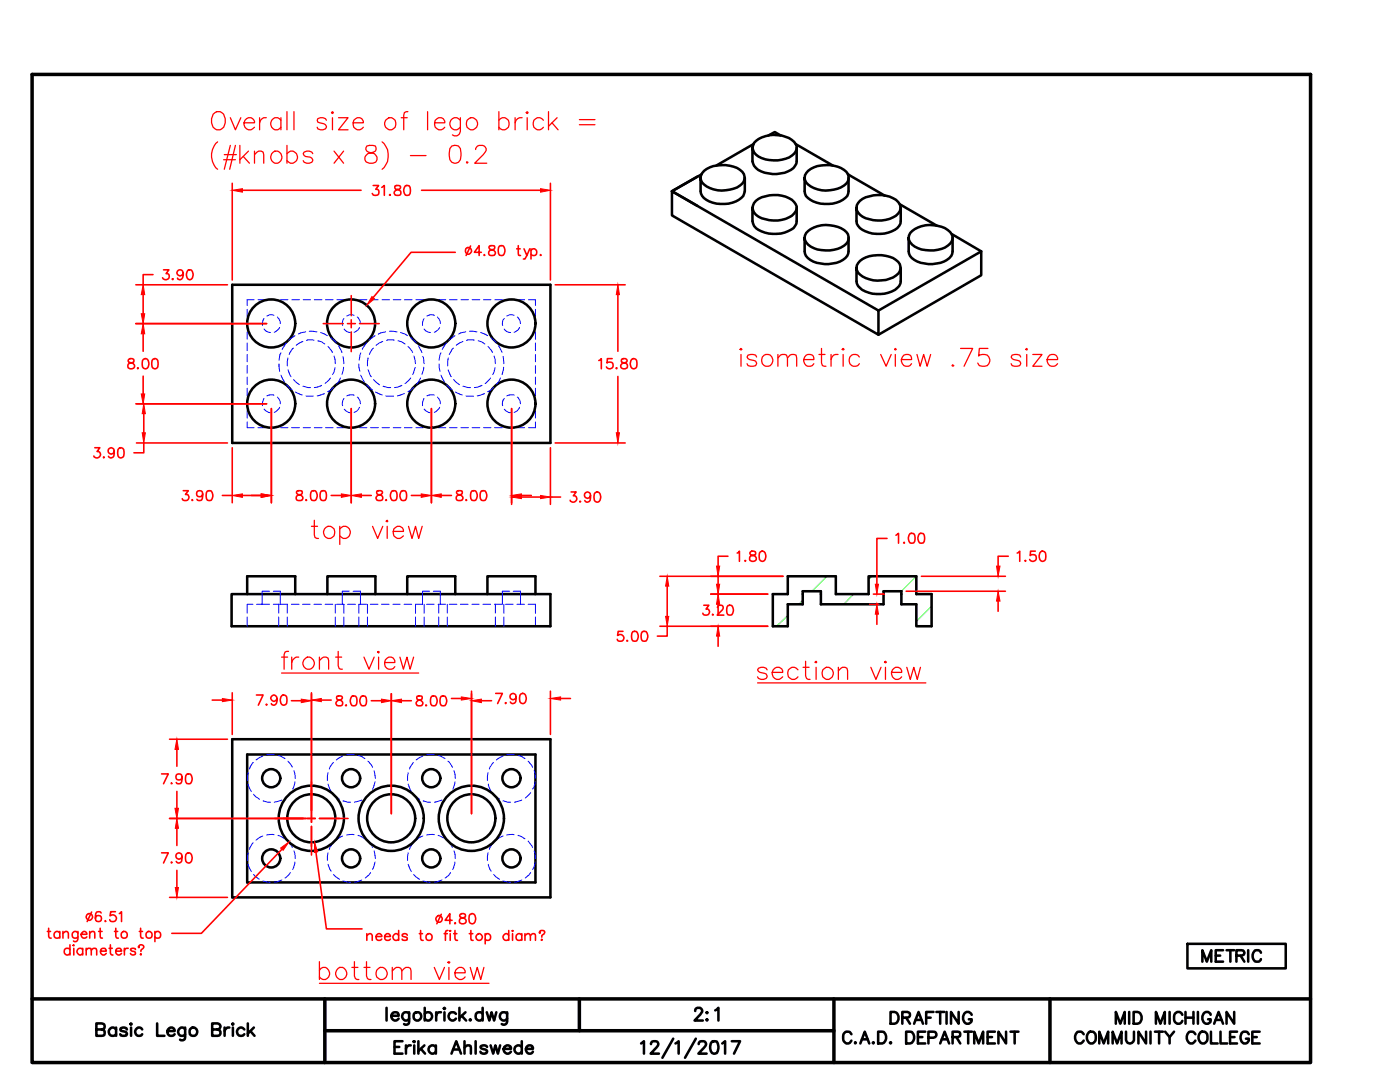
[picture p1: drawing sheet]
<svg xmlns="http://www.w3.org/2000/svg" width="279mm" height="216mm" viewBox="0 0 279 216" stroke-linecap="round" stroke-linejoin="round" font-family="sans-serif">
<defs><g id="words">
<text font-size="8.4" fill="#f00" x="62.8" y="197.6">bottom view</text>
<g font-size="7.9" fill="#f00">
<text x="55.4" y="135.5">front view</text>
<text x="150.3" y="137.6">section view</text>
</g>
<text font-size="7.1" fill="#f00" x="146.8" y="74.4">isometric view .75 size</text>
<g font-size="5.7">
<text x="137.6" y="205">2:1</text>
<text x="167.2" y="209.5">C.A.D. DEPARTMENT</text>
<text x="176.7" y="205.7">DRAFTING</text>
<text x="213.8" y="209.5">COMMUNITY COLLEGE</text>
<text x="221.9" y="205.7">MID MICHIGAN</text>
<text x="78" y="211.3">Erika Ahlswede</text>
</g>
<text font-size="5.3" x="239.2" y="193">METRIC</text>
</g></defs>
<!-- layer: OBJECT LINES -->
<g fill="none" stroke="#000" stroke-width=".51">
<path d="M134.1 38.2l41.2 23.8v4.8l-41.2-23.8zM139.2 35.2l-5.1 3 5.1 2.9M139.8 35.5a2.94 2.94 0 0 1 2.6-2.4 6.5 6.5 0 0 1 5.7 1.2 1.77 1.77 0 0 1-.4 2.7 6.2 6.2 0 0 1-7.6-.6l-.3-.9v2.7a2.8 2.8 0 0 0 2.4 2.2 6.1 6.1 0 0 0 6.1-1.3l.3-.9v-2.7M140 34.8l-5.9 3.4M150.2 29.5a2.96 2.96 0 0 1 2.6-2.3 5.6 5.6 0 0 1 6 1.6 2.01 2.01 0 0 1-1.3 2.6 6.9 6.9 0 0 1-6.6-.5l-.4-.5-.3-.9v2.7a3.2 3.2 0 0 0 3.2 2.4 5.3 5.3 0 0 0 5.3-1.5l.3-.9v-2.7M150.4 28.8l-7.4 4.2M153.3 27l1.3-.7 1.2 .7M158.8 28.8l7.4 4.2M160.6 35.5a2.94 2.94 0 0 1 2.5-2.4 6.5 6.5 0 0 1 5.8 1.2 1.77 1.77 0 0 1-.4 2.7 6.2 6.2 0 0 1-7.6-.6l-.3-.9v2.7a2.8 2.8 0 0 0 2.4 2.2 6.1 6.1 0 0 0 6.1-1.3l.2-.9v-2.7M169.2 34.8l7.4 4.2M46.3 56.8h63.5v31.6h-63.5zM150.2 41.5a2.79 2.79 0 0 1 2.6-2.3 5.9 5.9 0 0 1 5.7 1.1 1.68 1.68 0 0 1-.5 2.7 6.7 6.7 0 0 1-7.1-.1l-.4-.5-.3-.9v2.6a2.81 2.81 0 0 0 2.4 2.3 6.5 6.5 0 0 0 5.8-.9l.5-.9 .1-3.1"/>
<path d="M160.6 47.4a2.98 2.98 0 0 1 2.5-2.3 6.5 6.5 0 0 1 5.8 1.2 1.77 1.77 0 0 1-.4 2.7 6.7 6.7 0 0 1-7.2-.2l-.7-.9v-.5v2.8a2.8 2.8 0 0 0 2.4 2.2 6.8 6.8 0 0 0 5.7-.9l.6-.9v-3.2M170.9 53.5a2.92 2.92 0 0 1 2.6-2.4 6.4 6.4 0 0 1 5.8 1.2 1.77 1.77 0 0 1-.5 2.7 6.2 6.2 0 0 1-7.5-.6l-.4-.9v2.6a3 3 0 0 0 2.5 2.3 6 6 0 0 0 6-1.3l.4-1v-2.6M170.9 41.5a2.79 2.79 0 0 1 2.6-2.3 5.9 5.9 0 0 1 5.8 1.1 1.87 1.87 0 0 1-1.1 3.1 6.7 6.7 0 0 1-6.6-.5l-.6-.9-.1-.5v2.6a2.81 2.81 0 0 0 2.5 2.3 6 6 0 0 0 6-1.3l.3-.5 .1-.5v-2.6M179.6 40.8l7.3 4.2M181.3 47.4a2.98 2.98 0 0 1 2.6-2.3 6.3 6.3 0 0 1 5.7 1.2 1.68 1.68 0 0 1-.4 2.7 6.6 6.6 0 0 1-7.2-.2l-.6-.9-.1-.5v2.8a2.8 2.8 0 0 0 2.5 2.2 6.8 6.8 0 0 0 5.7-.9l.5-.9 .1-3.2M190 46.7l5.8 3.5M175.3 62l20.5-11.8v4.7l-20.5 11.9M46.2 118.5h63.6v6.5h-63.6zM49.3 118.5v-3.5h9.6v3.5M65.3 118.5v-3.5h9.6v3.5M81.3 118.5v-3.5h9.6v3.5M97.3 118.5v-3.5h9.6v3.5"/>
<path d="M157.2 115h9.6v3.5h6.5v-3.5h9.6v3.5h3v6.5h-3v-4.4h-3v-2.6h-3.6v2.6h-12.5v-2.6h-3.6v2.6h-3v4.4h-3v-6.5h3zM46.3 147.5h63.5v31.6h-63.5zM49.3 150.6h57.6v25.5h-57.6zM237 188.3h19.6v4.9h-19.6zM19.2 205.4l1.5-.1 .2-.4-.2-.6-1.5-.1v2.5h1.1l.5-.2a.7 .7 0 0 0-.5-1.1M23.2 205.4a.81 .81 0 0 0-1.2-.1 .81 .81 0 0 0 0 1.2 .81 .81 0 0 0 1.2-.1M23.2 205v1.7M25.3 205.4a.76 .76 0 0 0-1.3 0l.1 .3a1.08 1.08 0 0 1 1.2 .7l-.1 .2-.4 .1-.7-.1-.1-.2M26 204.3l.2-.1 .1 .1-.1 .2zM26.2 205v1.7M28.4 205.4a.8 .8 0 0 0-1.4 .2 .8 .8 0 0 0 .9 1.1l.5-.3M31.4 204.2v2.5h1.4"/>
<path d="M33.4 205.7h1.5a.78 .78 0 0 0-1.2-.6 .78 .78 0 0 0-.2 1.3 .83 .83 0 0 0 1.4 0M36.9 205v2.3a.67 .67 0 0 1-1 .1M36.9 205.4a.8 .8 0 0 0-1.3 .2 .8 .8 0 0 0 .9 1.1l.4-.3M42.3 205.4h1.1a.6 .6 0 0 0 .6-.6 .6 .6 0 0 0-.6-.6h-1.1v2.5l1.4-.1a.66 .66 0 0 0 .3-.7 .66 .66 0 0 0-.6-.5M44.8 205v1.7M45.8 205a.85 .85 0 0 0-1 .7M46.5 204.2l.1 .1-.1 .2-.2-.2zM46.5 205v1.7M48.8 205.4a.81 .81 0 0 0-1.2-.1 .81 .81 0 0 0 0 1.2 .81 .81 0 0 0 1.2-.1M49.5 204.2v2.5M50 205.7l.8 1M50.7 205l-1.2 1.2"/>
<path d="M77.1 201.1v2.5M78.1 202.7h1.5a.76 .76 0 0 0-1.1-.7 .76 .76 0 0 0-.3 1.3 .76 .76 0 0 0 1.4 0M81.7 202l-.1 2.2a.67 .67 0 0 1-1 .1M81.7 202.3a.78 .78 0 0 0-1.2-.1 .78 .78 0 0 0 0 1.2 .78 .78 0 0 0 1.2-.1M84.8 202.3a.81 .81 0 0 1 1.2-.1 .81 .81 0 0 1 0 1.2 .81 .81 0 0 1-1.2-.1M84.8 201.1v2.5M87.1 202v1.6M88 202a.7 .7 0 0 0-.9 .7M88.7 201.1l.1 .1-.1 .2-.1-.2zM88.7 202v1.6M91 202.3a.81 .81 0 0 0-1.2-.1 .81 .81 0 0 0 0 1.2 .81 .81 0 0 0 1.2-.1M91.7 201.1v2.5"/>
<path d="M92.1 202.7l.9 .9M92.9 202l-1.2 1.1M93.8 203.4l-.1 .1 .1 .1 .2-.1M96.3 202.3a.78 .78 0 0 0-1.1-.1 .78 .78 0 0 0 0 1.2 .78 .78 0 0 0 1.1-.1M96.3 201.1v2.5M97.1 202l.6 1.6 .4-1.6 .5 1.6 .5-1.6M101.2 202v1.9a.67 .67 0 0 1-1.1 .4M101.2 202.3a.81 .81 0 0 0-1.2-.1 .81 .81 0 0 0 0 1.2 .81 .81 0 0 0 1.2-.1M127.9 208.2l.6-.4v2.4M129.9 208.3a.54 .54 0 0 1 .5-.5h.5a.57 .57 0 0 1 .5 .3 .57 .57 0 0 1-.2 .6l-1.3 1.5h1.6M134.4 207.3l-2.2 3.8M134.8 208.2l.6-.4v2.4"/>
<path d="M138.9 207.3l-2.2 3.8M139.4 208.3a.54 .54 0 0 1 .5-.5h.5a.57 .57 0 0 1 .5 .3 .57 .57 0 0 1-.1 .6l-1.4 1.5h1.6M142.1 207.8h1a2.17 2.17 0 0 1 0 2.3 .79 .79 0 0 1-1.2-.4 1.96 1.96 0 0 1 .2-1.9zM144.1 208.2l.6-.4v2.4M146 207.8h1.7l-1.2 2.4"/>
<circle cx="54.1" cy="64.5" r="4.8"/>
<circle cx="70.1" cy="64.5" r="4.8"/>
<circle cx="86.1" cy="64.5" r="4.8"/>
<circle cx="102.1" cy="64.5" r="4.8"/>
<circle cx="54.1" cy="80.5" r="4.8"/>
<circle cx="70.1" cy="80.5" r="4.8"/>
<circle cx="86.1" cy="80.5" r="4.8"/>
<circle cx="102.1" cy="80.5" r="4.8"/>
<circle cx="54.1" cy="155.3" r="1.81"/>
<circle cx="70.1" cy="155.3" r="1.81"/>
<circle cx="86.1" cy="155.3" r="1.81"/>
<circle cx="102.1" cy="155.3" r="1.81"/>
<circle cx="54.1" cy="171.3" r="1.81"/>
<circle cx="62.1" cy="163.3" r="6.5"/>
<circle cx="62.1" cy="163.3" r="4.8"/>
<circle cx="70.1" cy="171.3" r="1.81"/>
<circle cx="78.1" cy="163.3" r="6.5"/>
<circle cx="78.1" cy="163.3" r="4.8"/>
<circle cx="86.1" cy="171.3" r="1.81"/>
<circle cx="94.1" cy="163.3" r="6.5"/>
<circle cx="94.1" cy="163.3" r="4.8"/>
<circle cx="102.1" cy="171.3" r="1.81"/>
<circle cx="38.6" cy="205.9" r=".84"/>
<circle cx="83.3" cy="202.8" r=".82"/>
</g>
<!-- layer: HIDDEN -->
<g fill="none" stroke="#00f" stroke-width=".2">
<path d="M50.7 59.8h-1.4v1.2M51.5 59.8h1.5M53.7 59.8h1.5M56 59.8h1.5M58.2 59.8h1.5M60.5 59.8h1.5M62.7 59.8h1.6M65 59.8h1.5M67.2 59.8h1.6M69.5 59.8h1.5M71.7 59.8h1.5M74 59.8h1.5"/>
<path d="M76.3 59.8h1.4M78.5 59.8h1.5M80.7 59.8h1.5M83 59.8h1.5M85.2 59.8h1.5M87.5 59.8h1.5M89.7 59.8h1.5M92 59.8h1.5M94.2 59.8h1.6M96.5 59.8h1.5M98.7 59.8h1.6M101 59.8h1.5"/>
<path d="M103.2 59.8h1.5M105.5 59.8h1.4v1.2M49.3 61.7v1.5M49.3 63.9v1.6M49.3 66.2v1.5M49.3 68.4v1.6M49.3 70.7v1.5M49.3 73v1.5M49.3 75.2v1.5M49.3 77.5v1.5M49.3 79.7v1.5M52.7 79.5l-.3 .6v.9"/>
<path d="M52.7 63.6l-.3 .5v.9M52.7 65.7l.6 .5 .7 .2M54.7 78.9l-.8-.1-.6 .2M54.7 62.9h-.2a1.39 1.39 0 0 0-1.2 .1M55.4 79.2l.4 .7 .1 .7M55.4 63.2l.3 .4 .2 1M55.7 72.6l.1 1.5M55.8 65.3l-.4 .5-.7 .5M56.1 70.4l-.2 .3-.2 1.2M56.1 74.9l.7 1.3M57.1 68.4l-.8 1.3M57.2 76.8l.6 .7 .5 .3"/>
<path d="M57.5 71.4l-.2 1.6M57.5 73.8l.6 1.4M58.5 69.5l-.8 1.2M58.6 75.7l1.1 1.1M58.9 67l-1.2 .9M58.9 78.2l1.4 .6M60.4 68.1l-1.3 .8M60.4 77.1l1.6 .2M61 66.2l-1 .2-.4 .3M61.1 79l1.4 .1M61.7 66.1l1.5 .1M62.7 67.9l-1.2-.1-.4 .1"/>
<path d="M63.4 68l.7 .2 .7 .4M64 66.4l1.3 .6M64.2 76.9l-1.5 .4M64.8 78.5l-1.5 .5M65.5 69.1l.9 1.3M66 75.4l-1.1 1.1M66 67.4l1.1 1M66.6 77.3l-1.2 .9M66.7 71l.2 1.6M66.9 73.3l-.3 1.1-.2 .3M67.6 69l.7 1.4M67.9 75.4l-.3 .7-.5 .6"/>
<path d="M68.4 71.1l.2 1.5M68.6 73.3l-.3 1.4M68.6 79.5l-.3 .9 .1 .6M68.6 63.6l-.2 .5v.9M68.7 65.7l.5 .5 .8 .2M70.7 78.9l-.9-.1-.6 .2M70.7 62.9h-.2a1.48 1.48 0 0 0-1.3 .1M71.3 79.2l.5 .7 .1 .7M71.3 63.2l.5 .7 .1 .7M71.6 72.6l.2 1.5M71.7 65.3l-.3 .5-.7 .5M72 70.4l-.3 1.5"/>
<path d="M72 74.9l.7 1.3M73.1 68.4l-.8 1.3M73.1 76.8l.7 .7 .5 .3M73.5 71.4l-.2 1.6M73.5 73.8l.6 1.4M74.5 69.5l-.8 1.2M74.5 75.7l1.2 1.1M74.9 67l-1.2 .9M74.9 78.2l1.4 .6M76.4 68.1l-1.4 .8M76.4 77.1l1.6 .2M77 66.2l-1.5 .5"/>
<path d="M77 79l1.5 .1M77.7 66.1l1.5 .1M78.7 67.9l-1.3-.1-.3 .1M79.4 68l.7 .2 .7 .4M79.9 66.4l1.4 .6M80.2 76.9l-1.5 .4M80.7 78.5l-1.4 .5M81.4 69.1l1 1.3M82 75.4l-1.2 1.1M82 67.4l1.1 1M82.6 71l.3 1.6M82.6 77.3l-1.2 .9"/>
<path d="M82.9 73.3l-.5 1.4M83.6 69l.6 1.4M83.9 75.4l-.8 1.3M84.4 71.1l.2 1.5M84.6 73.3l-.4 1.4M84.6 79.5l-.2 .6-.1 .9M84.6 63.6l-.2 .5-.1 .9M84.6 65.7l.6 .5 .7 .2M86.7 78.9l-.9-.1-.6 .2M86.7 62.9h-.2a1.48 1.48 0 0 0-1.3 .1M87.3 79.2l.4 .7 .2 .7M87.3 63.2l.3 .4 .3 1"/>
<path d="M87.6 72.6l.2 1.5M87.7 65.3l-.3 .5-.7 .5M88 70.4l-.2 .3-.2 1.2M88 74.9l.7 1.3M89.1 68.4l-.8 1.3M89.1 76.8l1.1 1M89.5 71.4l-.2 1.6M89.5 73.8l.5 1.4M90.5 69.5l-.8 1.2M90.5 75.7l1.2 1.1M90.8 67l-1.2 .9M90.9 78.2l1.4 .6"/>
<path d="M92.4 68.1l-1.3 .8M92.4 77.1l1.5 .2M93 66.2l-1.1 .2-.4 .3M93 79l1.5 .1M93.7 66.1l1.5 .1M94.7 67.9l-1.3-.1-.3 .1M95.4 68l.7 .2 .7 .4M95.9 66.4l1.4 .6M96.2 76.9l-1.5 .4M96.7 78.5l-1.5 .5M97.4 69.1l.9 1.3M97.9 75.4l-1.1 1.1"/>
<path d="M98 67.4l1.1 1M98.5 77.3l-1.2 .9M98.6 71l.3 1.6M98.8 73.3l-.4 1.4M99.5 69l.7 1.4M99.9 75.4l-.3 .7-.5 .6M100.4 71.1l.2 1.5M100.5 73.3l-.3 1.4M100.6 79.5l-.3 .6v.9M100.6 63.6a1.35 1.35 0 0 0-.3 1.4M100.6 65.7l.5 .5 .8 .2M102.6 78.9l-.8-.1-.7 .2"/>
<path d="M102.6 62.9h-.1a1.48 1.48 0 0 0-1.4 .1M103.2 79.2l.6 .7 .1 .7M103.2 63.2l.6 .7 .1 .7M103.7 65.3l-.3 .5-.8 .5M106.9 61.7v1.5M106.9 63.9v1.6M106.9 66.2v1.5M106.9 68.4v1.6M106.9 70.7v1.5M106.9 73v1.5M106.9 75.2v1.5M106.9 77.5v1.5"/>
<path d="M106.9 79.7v1.5M49.3 82v1.4M49.3 84.2v1.1h1.4M51.5 85.3h1.5M52.7 81.7l.9 .6 .4 .1M53.7 85.3h1.5M55.8 81.3l-.6 .7-.5 .3M56 85.3h1.5M58.2 85.3h1.5M60.5 85.3h1.5M62.7 85.3h1.6M65 85.3h1.5"/>
<path d="M67.2 85.3h1.6M68.7 81.7l.8 .6 .5 .1M69.5 85.3h1.5M71.7 81.3l-.5 .7-.5 .3M71.7 85.3h1.5M74 85.3h1.5M76.3 85.3h1.4M78.5 85.3h1.5M80.7 85.3h1.5M83 85.3h1.5M84.6 81.7l.9 .6 .4 .1M85.2 85.3h1.5"/>
<path d="M87.5 85.3h1.5M87.7 81.3l-.6 .7-.4 .3M89.7 85.3h1.5M92 85.3h1.5M94.2 85.3h1.6M96.5 85.3h1.5M98.7 85.3h1.6M100.6 81.7l.9 .6 .4 .1M101 85.3h1.5M103.2 85.3h1.5M103.7 81.3l-.6 .7-.5 .3M106.9 82v1.4"/>
<path d="M106.9 84.2v1.1h-1.4M53.8 118h-1.5v2.6M54.5 118h1.4v2.6M69.7 118h-1.4v2.6M70.5 118h1.4v2.6M85.7 118h-1.4v2.6M86.5 118h1.4v2.6M101.7 118h-1.4v2.6M102.4 118h1.5v2.6M49.3 123.1v1.9M50.5 120.6h-1.2v1.8M51.2 120.6h2.6"/>
<path d="M54.5 120.6h2.9M55.6 120.6v1.8M55.6 123.1v1.9M57.3 120.6v1.8M57.3 123.1v1.9M58.2 120.6h1.5M60.4 120.6h1.5M62.7 120.6h1.4M64.9 120.6h1.5M66.9 120.6v1.8M66.9 123.1v1.9M67.2 120.6h1.4v1.8"/>
<path d="M68.6 123.1v1.9M69.4 120.6h1.5M71.6 123.1v1.9M73.1 120.6h-1.5v1.8M73.3 120.6v1.8M73.3 123.1v1.9M73.9 120.6h1.5M76.1 120.6h1.6M78.4 120.6h1.5M80.6 120.6h1.6M82.9 123.1v1.9M84.4 120.6h-1.5v1.8"/>
<path d="M84.6 120.6v1.8M84.6 123.1v1.9M85.1 120.6h1.6M87.4 120.6h1.5M87.6 120.6v1.8M87.6 123.1v1.9M89.3 120.6v1.8M89.3 123.1v1.9M89.7 120.6h1.5M91.9 120.6h1.5M94.2 120.6h1.4M96.4 120.6h1.5"/>
<path d="M98.7 120.6h1.4M98.9 120.6v1.8M98.9 123.1v1.9M100.6 120.6v1.8M100.6 123.1v1.9M100.9 120.6h1.5M103.2 120.6h1.4M105.4 120.6h1.5v1.8M106.9 123.1v1.9M49.5 154.2l-.1 1.6M49.5 156.5l.7 1.4M50.5 152.1l-.7 1.4"/>
<path d="M50.6 158.5l1.1 1M52.4 150.9l-1.3 .7M52.5 159.8l1.5 .3M54.7 150.6h-1.5M55.5 150.7l1.4 .7M56.3 159.6l-1.6 .5M57.5 151.9l.8 1.2M58 158.2l-1.1 1.1M58.7 153.8l.2 1.5M58.9 156l-.5 1.5M65.5 154.2l-.2 1.6M65.5 156.5l.6 1.4"/>
<path d="M66.5 152.1l-.8 1.4M66.5 158.5l1.2 1M68.4 150.9l-1.3 .7M68.4 159.8l1.6 .3M70.7 150.6h-1.6M71.4 150.7l.7 .2 .7 .5M72.2 159.6l-1.5 .5M73.4 151.9l1 1.2M74 158.2l-1.1 1.1M74.7 153.8l.2 1.5M74.9 156l-.5 1.5M81.5 154.2l-.2 1.6"/>
<path d="M81.5 156.5l.6 1.4M82.5 152.1l-.8 1.4M82.5 158.5l1.2 1M84.4 150.9l-1.3 .7M84.4 159.8l1.5 .3M86.7 150.6h-1.6M87.4 150.7l1.4 .7M88.2 159.6l-1.5 .5M89.4 151.9l.9 1.2M89.9 158.2l-1.1 1.1M90.6 153.8l.3 1.5M90.8 156l-.4 1.5"/>
<path d="M97.4 154.2l-.1 1.6M97.5 156.5l.5 1.4M98.5 152.1l-.8 1.4M98.5 158.5l1.2 1M100.4 150.9l-1.3 .7M100.4 159.8l1.5 .3M102.6 150.6h-1.5M103.4 150.7l.7 .2 .7 .5M104.1 159.6l-1.4 .5M105.4 151.9l.9 1.2M105.9 158.2l-1.1 1.1M106.6 153.8l.3 1.5"/>
<path d="M106.8 156l-.3 1.1-.2 .4M49.5 170.2l-.1 1.5M49.5 172.5l.7 1.4M50.5 168.1l-.7 1.4M50.6 174.5l1.1 .9M52.4 166.8l-1.3 .8M52.5 175.8l1.5 .3M54.7 166.6h-1.5M55.5 166.7l1.4 .7M56.3 175.6l-1.6 .4M57.5 167.8l.8 1.3M58 174.1l-1.1 1.1"/>
<path d="M58.7 169.8l.2 1.5M58.9 172l-.5 1.5M65.5 170.2l-.2 1.5M65.5 172.5l.6 1.4M66.5 168.1l-.8 1.4M66.5 174.5l1.2 .9M68.4 166.8l-1.3 .8M68.4 175.8l1.6 .3M70.7 166.6h-1.6M71.4 166.7l1.4 .7M72.2 175.6l-1.5 .4M73.4 167.8l1 1.3"/>
<path d="M74 174.1l-1.1 1.1M74.7 169.8l.2 1.5M74.9 172l-.5 1.5M81.5 170.2l-.2 1.5M81.5 172.5l.6 1.4M82.5 168.1l-.8 1.4M82.5 174.5l1.2 .9M84.4 166.8l-1.3 .8M84.4 175.8l1.5 .3M86.7 166.6h-1.6M87.4 166.7l1.4 .7M88.2 175.6l-1.5 .4"/>
<path d="M89.4 167.8l.9 1.3M89.9 174.1l-.3 .5-.8 .6M90.6 169.8l.3 1.5M90.8 172l-.4 1.5M97.4 170.2l-.1 1.5M97.5 172.5l.5 1.4M98.5 168.1l-.8 1.4M98.5 174.5l1.2 .9M100.4 166.8l-1.3 .8M100.4 175.8l1.5 .3M102.6 166.6h-1.5M103.4 166.7l1.4 .7"/>
<path d="M104.1 175.6l-1.4 .4M105.4 167.8l.9 1.3M105.9 174.1l-1.1 1.1M106.6 169.8l.3 1.5M106.8 172l-.3 1.1-.2 .4"/>
</g>
<!-- layer: Section Lines -->
<path d="M160.2 119.8l-.8 .8M165 115l-3 3M170.4 118.5l-2 2.1M174 115l-.7 .6M182.9 115l-3 3M157.2 122.8l-2.2 2.2M185.9 121l-3 3" fill="none" stroke="#0f0" stroke-width=".2"/>
<!-- layer: DIMENSIONS -->
<g fill="none" stroke="#f00" stroke-width=".32">
<path d="M46.3 36.6v19.3M48.4 38h23.7M74.5 37h1.1l-.6 .8a.63 .63 0 0 1 .6 .7 .63 .63 0 0 1-.8 .5l-.3-.1-.2-.3M76.2 37.4l.5-.4v2M77.8 38.8l-.1 .1h.2M78.9 37.1a.49 .49 0 0 0 .2 .7 .71 .71 0 0 1 .8 .2 .71 .71 0 0 1-.1 .9l-.6 .1a.55 .55 0 0 1-.5-.7 1.01 1.01 0 0 1 .9-.5 .4 .4 0 0 0 .3-.3 .4 .4 0 0 0-.1-.4zM80.9 37.1a.71 .71 0 0 1 .9 .3 1.95 1.95 0 0 1-.1 1.5 .68 .68 0 0 1-1-.3 1.45 1.45 0 0 1 .2-1.5zM84.1 38h23.8M109.8 36.6v19.3M27.1 56.8h18.3M28.6 58.8v3.8M30.5 54.8h-1.9v2"/>
<path d="M32.6 53.8h1.1l-.6 .8a.6 .6 0 0 1 .7 .6 .6 .6 0 0 1-.6 .6 .65 .65 0 0 1-.8-.4M34.5 55.6l-.2 .1 .2 .1v-.1M36.6 54.5a.64 .64 0 0 1-.9 .6 .64 .64 0 0 1-.3-1 .64 .64 0 0 1 1 0 1.07 1.07 0 0 1-.6 1.7l-.3-.1-.1-.2M37.5 53.9a.63 .63 0 0 1 .9 .3 1 1 0 0 1-.6 1.6 1.25 1.25 0 0 1-.3-1.9zM70.1 59v4M90.9 50.3h-8.9l-7.5 9.1M93.9 49.1l-.9 1.9M96.1 50.3h-1.4l.9-1.3v2M96.6 50.8v.1h.2M97.7 49.1a.4 .4 0 0 0-.1 .4 .4 .4 0 0 0 .3 .3 .73 .73 0 0 1 .8 .3 .73 .73 0 0 1 0 .8 .83 .83 0 0 1-1.2-.3 .74 .74 0 0 1 1-.8 .49 .49 0 0 0 .2-.7zM99.7 49.1a.68 .68 0 0 1 .9 .3 1.18 1.18 0 0 1-.4 1.6h-.2a.85 .85 0 0 1-.6-1.2zM103.1 49.6h.7"/>
<path d="M103.4 49l.1 1.9 .4 .1M104.6 49.6l.5 1.4 .6-1.4M105.1 51l-.3 .7h-.3M106 50a.64 .64 0 0 1 .9-.1 .64 .64 0 0 1 0 .9 .64 .64 0 0 1-.9-.1M106 49.6v2.1M107.9 50.8v.2l.1-.1M110.8 56.8h14M123.3 58.8v11.3M25.7 71.7l-.1 .4 .3 .2a.87 .87 0 0 1 1 .9 .68 .68 0 0 1-.9 .4 .68 .68 0 0 1-.4-.9l.2-.2 .7-.2a.41 .41 0 0 0 .2-.6l-.4-.1zM27.1 64.6h26.1M27.5 73.4v.2l.1-.1M28.6 66.6v3.5"/>
<path d="M28.6 75v3.6M28.6 71.7a.6 .6 0 0 1 1 .2 1.03 1.03 0 0 1-.7 1.7l-.3-.1a1.66 1.66 0 0 1 0-1.8zM30.5 71.7a.6 .6 0 0 1 1 .2 1.95 1.95 0 0 1-.2 1.6 .62 .62 0 0 1-1-.3 1.95 1.95 0 0 1 .2-1.5zM64.5 64.6h4M69.3 64.6h1.6M70.1 63.8v1.6M70.1 66.2v4M71.7 64.6h4M119.5 71.9l.5-.3v2M122.2 71.6h-1v.8a.7 .7 0 0 1 1 .1 .7 .7 0 0 1-.2 1 .7 .7 0 0 1-1-.3M123.1 73.4l-.2 .1 .2 .1v-.1M123.3 75.1v11.3"/>
<path d="M124.1 71.7a.41 .41 0 0 0 .2 .6l.3 .1a.58 .58 0 0 1 .6 .6 .58 .58 0 0 1-.4 .6 .71 .71 0 0 1-.9-.4 .99 .99 0 0 1 1.1-.9l.2-.4a.71 .71 0 0 0-1.1-.2zM126.1 71.7a.62 .62 0 0 1 1 .2 1.95 1.95 0 0 1-.2 1.6 .6 .6 0 0 1-1-.3 1.45 1.45 0 0 1 .2-1.5zM18.9 89.3h1l-.5 .8a.67 .67 0 0 1 .6 .9 .67 .67 0 0 1-1.1 .2l-.2-.2M20.7 91.2v.2l.1-.2M22.8 90a.61 .61 0 0 1-.9 .5 .61 .61 0 0 1-.2-1 .61 .61 0 0 1 1 .2 2.06 2.06 0 0 1-.2 1.5l-.5 .2-.4-.3M23.7 89.5a.62 .62 0 0 1 1 .2 1.95 1.95 0 0 1-.2 1.5 .6 .6 0 0 1-.9-.2 1.95 1.95 0 0 1 .1-1.5zM27.1 80.6h26.1M27.2 88.4h18.2M28.7 88.4v2h-2M28.7 82.5v3.9M36.6 97.9h1l-.6 .8a.64 .64 0 0 1 .7 .7 .64 .64 0 0 1-.9 .5l-.2-.1-.2-.3M38.3 99.7v.2l.2-.1"/>
<path d="M40.4 98.5a.61 .61 0 0 1-.8 .5 .61 .61 0 0 1-.2-1 .61 .61 0 0 1 1 .2 2.17 2.17 0 0 1-.2 1.6 .7 .7 0 0 1-.9-.2M41.4 98a.68 .68 0 0 1 .9 .3 1.18 1.18 0 0 1-.4 1.6h-.2a.85 .85 0 0 1-.6-1.2zM44.4 98.9h1.9M46.3 89.3v11M48.4 98.9h3.7M54.2 81.5v18.8M59.3 98a.4 .4 0 0 0-.1 .4 .4 .4 0 0 0 .3 .3 .73 .73 0 0 1 .8 .3 .73 .73 0 0 1 0 .8 .83 .83 0 0 1-1.2-.3 .74 .74 0 0 1 1-.8 .49 .49 0 0 0 .2-.7zM61.1 99.7v.2l.1-.1M62.2 98a.68 .68 0 0 1 1 .3 1.18 1.18 0 0 1-.5 1.6h-.2a.85 .85 0 0 1-.5-1.2zM64.1 98a.68 .68 0 0 1 1 .3 1.95 1.95 0 0 1-.2 1.5 .71 .71 0 0 1-1-.3 1.95 1.95 0 0 1 .2-1.5zM66.1 98.9h2M70.1 81.5v18.8"/>
<path d="M72.1 98.9h2M75.2 98a.49 .49 0 0 0 .2 .7 .71 .71 0 0 1 .9 .2 .71 .71 0 0 1-.1 .9l-.6 .1a.55 .55 0 0 1-.6-.7 1.01 1.01 0 0 1 1-.5 .4 .4 0 0 0 .3-.3 .4 .4 0 0 0-.1-.4zM77.1 99.7l-.1 .1h.1M78.2 98a.71 .71 0 0 1 1 .3 1.95 1.95 0 0 1-.2 1.5 .68 .68 0 0 1-1-.3 1.45 1.45 0 0 1 .2-1.5zM80.1 98a.71 .71 0 0 1 1 .3 1.95 1.95 0 0 1-.2 1.5 .68 .68 0 0 1-1-.3 1.45 1.45 0 0 1 .2-1.5zM82.1 98.9h2M86.1 81.5v18.8M88.1 98.9h2M91.2 98a.4 .4 0 0 0-.1 .4 .4 .4 0 0 0 .3 .3 .73 .73 0 0 1 .8 .3 .73 .73 0 0 1 0 .8 .83 .83 0 0 1-1.1-.3 .74 .74 0 0 1 .9-.8 .49 .49 0 0 0 .2-.7zM93 99.7v.2l.1-.1M94.2 98a.68 .68 0 0 1 .9 .3 1.18 1.18 0 0 1-.4 1.6h-.2a.85 .85 0 0 1-.6-1.2zM96.1 98a.68 .68 0 0 1 .9 .3 1.18 1.18 0 0 1-.4 1.6h-.2a.85 .85 0 0 1-.6-1.2z"/>
<path d="M102.1 81.5v19.1M104.1 98.9h1.9M104.1 99.2h3.8M109.8 89.3v11.3M109.8 99.2h2.1M110.8 88.4h14M114 98.2h1l-.6 .7a.67 .67 0 0 1 .7 .9 .67 .67 0 0 1-1.1 .3l-.2-.3M117.8 98.9a.61 .61 0 0 1-.8 .4 .61 .61 0 0 1-.2-1 .61 .61 0 0 1 1 .2 2.06 2.06 0 0 1-.2 1.6l-.5 .1-.4-.3M118.8 98.3a.6 .6 0 0 1 1 .2 1.03 1.03 0 0 1-.7 1.7l-.3-.1a1.66 1.66 0 0 1 0-1.8zM115.8 100v.2l.1-.1M131.7 115h24.6M133.2 117v6"/>
<path d="M141.9 118.5h11.3M143.3 114.5v2.1M145.3 111h-2v2M147.1 110.4l.5-.4v2M148.7 111.8v.2l.1-.1M149.8 110.1l-.1 .4 .3 .2a.87 .87 0 0 1 .9 .9 .68 .68 0 0 1-.9 .4 .68 .68 0 0 1-.3-.9l.2-.2 .7-.2a.41 .41 0 0 0 .1-.6l-.3-.1zM151.8 110.1a.6 .6 0 0 1 .9 .3 1.03 1.03 0 0 1-.6 1.6l-.3-.1a1.66 1.66 0 0 1 0-1.8zM174.3 118.5h2.2M177 107.4h-2v9.2M178.8 106.8l.5-.4v2M180.5 108.2l-.2 .1h.2M180.8 118h19.9"/>
<path d="M181.6 106.5a.71 .71 0 0 1 1 .3 1.95 1.95 0 0 1-.2 1.5 .68 .68 0 0 1-1-.3 1.45 1.45 0 0 1 .2-1.5zM183.5 106.5a.71 .71 0 0 1 1 .3 1.95 1.95 0 0 1-.2 1.5 .68 .68 0 0 1-1-.3 1.45 1.45 0 0 1 .2-1.5zM183.9 115h16.8M199.2 119.9v2.1M201.2 111h-2v2M203 110.4l.5-.4v2M204.7 111.8l-.2 .1 .2 .1v-.1M206.6 110h-.9l-.1 .9a.7 .7 0 0 1 1.1 0 .7 .7 0 0 1-.2 1 .7 .7 0 0 1-1-.3M207.7 110.1a.62 .62 0 0 1 1 .3 1.95 1.95 0 0 1-.2 1.5 .6 .6 0 0 1-1-.3 1.45 1.45 0 0 1 .2-1.5zM42.3 139.7h2.1M46.3 138.2v8.4M51.2 138.7h1.3l-.9 2"/>
<path d="M55.3 139.4a.64 .64 0 0 1-.8 .6 .64 .64 0 0 1-.4-1 .64 .64 0 0 1 1.1 0 1.07 1.07 0 0 1-.7 1.7l-.3-.1v-.2M56.3 138.8a.62 .62 0 0 1 .9 .3 1.95 1.95 0 0 1-.2 1.5 .6 .6 0 0 1-.9-.3 1.45 1.45 0 0 1 .2-1.5zM58.2 139.8h1.9M62.2 138.2v24.2M64.1 139.7h2M67.2 138.9a.49 .49 0 0 0 .2 .7 .71 .71 0 0 1 .9 .3 .71 .71 0 0 1-.1 .9h-.6a.55 .55 0 0 1-.6-.6 1.01 1.01 0 0 1 1-.6 .4 .4 0 0 0 .3-.3 .4 .4 0 0 0-.1-.4zM70.2 138.9a.71 .71 0 0 1 1 .3 1.95 1.95 0 0 1-.2 1.6 .68 .68 0 0 1-1-.3 1.45 1.45 0 0 1 .2-1.6zM72.1 138.9a.71 .71 0 0 1 1 .3 1.95 1.95 0 0 1-.2 1.6 .68 .68 0 0 1-1-.3 1.45 1.45 0 0 1 .2-1.6zM74.1 139.8h2M78.1 138.4v24M80.1 139.8h2M83.2 138.9a.49 .49 0 0 0 .2 .7 .73 .73 0 0 1 .8 .3 .73 .73 0 0 1 0 .9h-.3a.6 .6 0 0 1-.9-.4 .6 .6 0 0 1 .6-.7l.4-.1a.49 .49 0 0 0 .2-.7z"/>
<path d="M86.2 138.9a.68 .68 0 0 1 .9 .3 1.18 1.18 0 0 1-.4 1.6h-.2a.85 .85 0 0 1-.6-1.1zM88.1 138.9a.68 .68 0 0 1 .9 .3 1.18 1.18 0 0 1-.4 1.6h-.2a.85 .85 0 0 1-.6-1.1zM90.1 139.4h2M94.1 137.9v24.5M96.1 139.8h2M98.9 138.4h1.4l-1 2M103 139.1a.61 .61 0 0 1-.9 .4 .61 .61 0 0 1-.1-1 .61 .61 0 0 1 .9 .2 2.06 2.06 0 0 1-.2 1.6l-.5 .1-.4-.3M103.9 138.5a.6 .6 0 0 1 1 .2 1.03 1.03 0 0 1-.6 1.7l-.4-.1a1.66 1.66 0 0 1 0-1.8zM109.8 137.9v8.7M111.9 139.4h1.9M124.3 126h-.9l-.2 .8a.71 .71 0 0 1 1.1-.1 .71 .71 0 0 1-.1 1.1 .71 .71 0 0 1-1-.2M125.2 127.8v.1h.1"/>
<path d="M126.3 126a.68 .68 0 0 1 .9 .4 1.18 1.18 0 0 1-.4 1.5h-.2a.85 .85 0 0 1-.6-1.1zM128.2 126a.68 .68 0 0 1 1 .4 1.18 1.18 0 0 1-.5 1.5h-.2a.85 .85 0 0 1-.6-1.1zM131.7 125h21.5M133.2 125v1.9h-2M140.5 120.8h1l-.6 .7a.64 .64 0 0 1 .7 .8 .64 .64 0 0 1-.9 .4h-.2l-.2-.3M142.2 122.5v.2h.2M143.2 121.2l.2-.4a.74 .74 0 0 1 .9 .2 .67 .67 0 0 1-.2 .8l-1 .9h1.4M143.3 120.6v1.9M143.3 126.9v2.1M145.3 120.8a.68 .68 0 0 1 .9 .4 1.18 1.18 0 0 1-.4 1.5h-.2a.85 .85 0 0 1-.6-1.1zM173.5 120.6h1.9M175 122.5v2.1"/>
<path d="M32.3 154.4h1.3l-1 2M33.8 147.5h11.6M34.2 156.2v.1h.1M35.3 149.5v3.4M35.3 157.9v3.4M36.3 155.1a.61 .61 0 0 1-.9 .4 .61 .61 0 0 1-.1-1 .61 .61 0 0 1 1 .2 2.17 2.17 0 0 1-.2 1.6 .7 .7 0 0 1-.9-.2M37.3 154.5a.68 .68 0 0 1 .9 .3 1.18 1.18 0 0 1-.4 1.6h-.2a.85 .85 0 0 1-.6-1.1zM53.2 140.5l-.1 .1 .1 .1 .1-.1M69.1 140.6l-.1 .2h.1M85 140.6v.2h.1M100.9 140.2v.2l.1-.1M32.3 170.2h1.3l-1 2"/>
<path d="M33.8 163.3h27.3M33.8 179.1h11.6M34.2 172v.2l.1-.1M35.3 165.3v3.4M35.3 173.7v3.4M36.3 170.9a.61 .61 0 0 1-.9 .4 .61 .61 0 0 1-.1-1 .61 .61 0 0 1 1 .2 2.06 2.06 0 0 1-.2 1.6l-.5 .1-.4-.3M37.3 170.3a.6 .6 0 0 1 .9 .3 1.03 1.03 0 0 1-.6 1.6l-.3-.1a1.66 1.66 0 0 1 0-1.8zM56.3 169.5l-16.1 16.7h-5.9M61.3 163.3h1.6M62.2 162.5v1.6M62.2 164.9v5.7M63 170l2.1 15.3h7.2"/>
<path d="M63.7 163.3h5.8M9.5 185.9h.6M9.7 185.2v1.6l.1 .3 .4 .1M11.9 186.2a.64 .64 0 0 0-.9-.1 .64 .64 0 0 0 0 .9 .64 .64 0 0 0 .9-.1M11.9 185.9v1.3M12.6 186.2l.5-.3 .4 .1 .1 1.2M12.6 185.9v1.3M14 189.5a.64 .64 0 0 0-1-.1 .64 .64 0 0 0 0 .9 .64 .64 0 0 0 1-.1M14 188.5v2.1M14.7 188.5v.2h-.1zM14.7 189.2v1.4M15.6 185.9v1.5l-.2 .3-.2 .2-.5-.1"/>
<path d="M15.6 186.2a.64 .64 0 0 0-1-.1 .64 .64 0 0 0 0 .9 .64 .64 0 0 0 1-.1M16.2 186.4h1.1a.57 .57 0 0 0-.5-.6 .57 .57 0 0 0-.6 .6 .64 .64 0 0 0 .3 .8 .64 .64 0 0 0 .8-.3M16.5 189.5a.64 .64 0 0 0-.9-.1 .64 .64 0 0 0 0 .9 .64 .64 0 0 0 .9-.1M16.5 189.2v1.4M17.2 189.6l.3-.3h.7v1.3M17.2 189.2v1.4M17.9 186.2l.4-.3 .6 .1v1.2M17.9 185.9v1.3M18.2 189.6l.3-.3h.7l.1 1.3M18.3 182l-.9 1.9M19.7 185.9h.7M20 185.2l.1 1.9 .3 .1"/>
<path d="M20.1 189.8h1.1a.62 .62 0 0 0-.8-.5 .62 .62 0 0 0-.3 .9 .6 .6 0 0 0 .6 .4 .6 .6 0 0 0 .5-.4M20.2 182.2a.61 .61 0 0 0-1.1 .1 1.65 1.65 0 0 0 .2 1.5 .61 .61 0 0 0 .9-.2 .61 .61 0 0 0-.4-.9 .61 .61 0 0 0-.8 .6M21 183.7v.2l.1-.1M21.8 189.2h.6M22 188.5v1.7l.2 .2 .3 .2M22.9 185.9h.6M23 181.9h-.9l-.1 .8a.71 .71 0 0 1 1 0 .71 .71 0 0 1 0 1.1 .71 .71 0 0 1-1.1-.3M23.1 185.2v1.6l.1 .3 .4 .1M23.1 189.8h1.1a.62 .62 0 0 0-.8-.5 .62 .62 0 0 0-.2 .9 .6 .6 0 0 0 .5 .4 .6 .6 0 0 0 .5-.4M23.8 182.3l.4-.4v2M24.8 189.2v1.4M25.6 189.2a.57 .57 0 0 0-.8 .6"/>
<path d="M27 189.5a.62 .62 0 0 0-1 0l.3 .3 .7 .2v.2a.55 .55 0 0 1-.5 .4 .55 .55 0 0 1-.5-.4M27.7 188.9l.1 .1h-.2a.54 .54 0 0 1 .6-.5 .54 .54 0 0 1 .5 .5l-.6 .6v.3M27.8 185.9h.6M28 190.4h.2l-.1 .2zM28.1 185.2v1.6l.1 .3 .4 .1M30.9 186.2a.64 .64 0 0 1 1-.1 .64 .64 0 0 1 0 .9 .64 .64 0 0 1-1-.1M30.9 185.9v2M73.2 186.7l.5-.4 .5 .1 .1 1.2M73.2 186.3v1.3M75 186.9h1.2a.59 .59 0 0 0-.7-.6 .59 .59 0 0 0-.5 .8 .62 .62 0 0 0 .5 .5 .62 .62 0 0 0 .7-.2M76.8 186.9h1.1a.59 .59 0 0 0-.7-.6 .59 .59 0 0 0-.4 .8 .62 .62 0 0 0 .4 .5 .62 .62 0 0 0 .7-.2M79.6 186.6a.64 .64 0 0 0-1-.1 .64 .64 0 0 0 0 1 .64 .64 0 0 0 1-.1"/>
<path d="M79.6 185.7v1.9M81.3 186.6a.55 .55 0 0 0-.5-.3 .55 .55 0 0 0-.5 .3v.2l.7 .2a.36 .36 0 0 1 .2 .6 .76 .76 0 0 1-.9-.2M83.7 186.3h.6M83.9 185.7v1.6l.2 .3h.3M88.1 182.4l-.9 1.9M88.6 186.3h.7M89.4 185.7h-.4l-.1 .3v1.6M89.8 185.7h.2l-.2 .2zM89.8 186.3v1.3M90.2 183.6h-1.4l1-1.3v2M90.5 186.3h.7M90.8 184.1v.2l.1-.1"/>
<path d="M90.8 185.7v1.6l.1 .3h.4M91.9 182.4l-.1 .4 .3 .3a.87 .87 0 0 1 .9 .9 .68 .68 0 0 1-.9 .3 .68 .68 0 0 1-.3-.9l.1-.1 .7-.2a.41 .41 0 0 0 .2-.7l-.3-.1zM93.7 186.3h.7M93.8 182.4a.6 .6 0 0 1 1 .3 1.03 1.03 0 0 1-.6 1.6l-.4-.1a1.66 1.66 0 0 1 0-1.8zM94 185.7v1.9h.4M96.8 186.6a.65 .65 0 0 1 1.2 .2 .65 .65 0 0 1-.9 .8l-.3-.2M96.8 186.3v2M101.5 186.6a.64 .64 0 0 0-.9-.1 .64 .64 0 0 0 0 1 .64 .64 0 0 0 .9-.1M101.5 185.7v1.9M102.3 185.7h.1l-.1 .2zM102.3 186.3v1.3M104.1 186.6a.64 .64 0 0 0-.9-.1 .64 .64 0 0 0 0 1 .64 .64 0 0 0 .9-.1"/>
<path d="M104.1 186.3v1.3M104.8 186.7l.5-.4 .4 .1 .1 1.2M104.8 186.3v1.3M105.8 186.7l.5-.4 .5 .1 .1 1.2M107.8 186v.2l-.2-.1a.55 .55 0 0 1 .6-.5 .55 .55 0 0 1 .5 .5l-.6 .6v.3M108 187.6l.1-.2 .1 .2z"/>
<circle cx="93.5" cy="50" r=".64"/>
<circle cx="17.8" cy="182.9" r=".64"/>
<circle cx="24.8" cy="186.5" r=".68"/>
<circle cx="29.7" cy="186.5" r=".68"/>
<circle cx="85.6" cy="187" r=".68"/>
<circle cx="87.6" cy="183.3" r=".66"/>
<circle cx="95.6" cy="187" r=".66"/>
</g>
<g fill="#f00" stroke="#f00" stroke-width=".2">
<path d="M74.2 59.2l.5 .4-1.5 1.3z"/>
<path d="M56 169.2l1.7-1.2-1.2 1.7z"/>
<path d="M62.8 168.1l.6 1.9-.7 .1z"/>
<path d="M46.3 38l2.1-.4v.7z"/>
<path d="M107.9 37.6l1.9 .4-1.9 .3z"/>
<path d="M123.3 56.8l.3 2h-.6z"/>
<path d="M123 86.4h.6l-.3 2z"/>
<path d="M52.1 98.5l2.1 .4-2.1 .3z"/>
<path d="M70.1 98.9l2-.4v.7z"/>
<path d="M68.1 98.5l2 .4-2 .3z"/>
<path d="M86.1 98.9l2-.4v.7z"/>
<path d="M84.1 98.5l2 .4-2 .3z"/>
<path d="M102.1 98.9l2-.4v.7z"/>
<path d="M46.3 98.9l2.1-.4v.7z"/>
<path d="M102.1 99.2l2-.3v.6z"/>
<path d="M107.9 98.9l1.9 .3-1.9 .3z"/>
<path d="M28.6 64.6l.3 2h-.7z"/>
<path d="M28.2 78.6h.7l-.3 2z"/>
<path d="M28.7 80.6l.3 1.9h-.6z"/>
<path d="M28.4 86.4h.6l-.3 2z"/>
<path d="M28.2 62.6h.7l-.3 2z"/>
<path d="M28.6 56.8l.3 2h-.7z"/>
<path d="M60.1 139.5l2.1 .3-2.1 .4z"/>
<path d="M78.1 139.8l2-.3v.7z"/>
<path d="M76.1 139.5l2 .3-2 .4z"/>
<path d="M94.1 139.8l2-.3v.7z"/>
<path d="M62.2 139.7l1.9-.3v.6z"/>
<path d="M44.4 139.4l1.9 .3-1.9 .3z"/>
<path d="M92.1 139.1l2 .3-2 .3z"/>
<path d="M109.8 139.4l2.1-.3v.6z"/>
<path d="M35.3 147.5l.3 2h-.7z"/>
<path d="M34.9 161.3h.7l-.3 2z"/>
<path d="M35.3 163.3l.3 2h-.6z"/>
<path d="M35 177.1h.6l-.3 2z"/>
<path d="M133.2 115l.3 2h-.7z"/>
<path d="M132.8 123h.7l-.3 2z"/>
<path d="M143 116.6h.6l-.3 1.9z"/>
<path d="M143.3 125l.3 1.9h-.6z"/>
<path d="M143.3 118.5l.3 2.1h-.6z"/>
<path d="M143 113h.6l-.3 2z"/>
<path d="M199.2 118l.4 1.9h-.7z"/>
<path d="M198.9 113h.7l-.4 2z"/>
<path d="M175 120.6l.3 1.9h-.6z"/>
<path d="M174.7 116.6h.6l-.3 1.9z"/>
</g>
<!-- layer: NOTES -->
<g fill="none" stroke="#f00" stroke-width=".25">
<path d="M42.5 22.8a1.22 1.22 0 0 1 1.3-.6 1.22 1.22 0 0 1 1 1 2.02 2.02 0 0 1-.9 2.7 1.46 1.46 0 0 1-1.7-1.4v-.8zM43.4 28.3a3.7 3.7 0 0 0 0 5.5M44.6 31.9h2.4M44.8 30.9h2.4M46 23.5l1 2.4 1.1-2.4M46 29l-1.2 4.8M47 29l-1.2 4.8M47.9 29v3.6M48.6 31.2l1.2 1.4M48.7 24.5h2.1a1.05 1.05 0 0 0-1.1-1.1 1.05 1.05 0 0 0-1 1.1 1.16 1.16 0 0 0 .7 1.3 1.16 1.16 0 0 0 1.4-.4M49.6 30.2l-1.7 1.7M50.8 30.9l.8-.7h.5l.4 .1 .1 2.3"/>
<path d="M50.8 30.2v2.4M51.8 23.5v2.4M53.1 23.5a1.18 1.18 0 0 0-1.3 1M54.2 30.7a1.17 1.17 0 0 1 1.8-.1 1.17 1.17 0 0 1-.3 1.8 1.17 1.17 0 0 1-1.4-.2 1.17 1.17 0 0 1-.1-1.5zM56.1 24a1.17 1.17 0 0 0-1.9-.1 1.17 1.17 0 0 0 .3 1.8 1.01 1.01 0 0 0 1.6-.3M56.1 23.5v2.4M57.3 30.7a1.17 1.17 0 0 1 1.7-.2 1.17 1.17 0 0 1 0 1.7 1.17 1.17 0 0 1-1.7-.1M57.3 22.3v3.6M57.3 29v3.6M58.7 22.3v3.6M62.4 30.7a1.11 1.11 0 0 0-1.9 0l.2 .3 .3 .2 .9 .2 .3 .2 .2 .5a1.11 1.11 0 0 1-1.9 0M65.1 24a1.06 1.06 0 0 0-1.8 0l.1 .4 1.6 .5 .1 .5a1.06 1.06 0 0 1-1.8 0"/>
<path d="M66.4 22.3l.1 .2-.1 .2-.2-.2zM66.4 23.5v2.4M66.7 30.2l1.9 2.4M67.6 23.5h1.9l-1.9 2.4h1.9M68.6 30.2l-1.9 2.4M70.5 24.5h2a1.02 1.02 0 0 0-1-1.1 1.02 1.02 0 0 0-1 1.1 1.13 1.13 0 0 0 .6 1.3 1.13 1.13 0 0 0 1.4-.4M73.2 29.1l-.2 .7a1.89 1.89 0 0 0 1.7 .9 1.01 1.01 0 0 1 .6 1 1.01 1.01 0 0 1-.9 .9 1.24 1.24 0 0 1-1.6-.7 1.17 1.17 0 0 1 1.1-1.4l.6-.2a.77 .77 0 0 0 .4-1.2l-.5-.1zM76.3 28.3a3.7 3.7 0 0 1 0 5.5M77 24a1.17 1.17 0 0 1 1.8-.1 1.17 1.17 0 0 1-.3 1.8 1.17 1.17 0 0 1-1.5-.2 1.17 1.17 0 0 1 0-1.5zM80.1 23.5h1.2M81.4 22.3l-.7 .2-.1 .5v2.9M81.9 31h3.1"/>
<path d="M85.3 22.3v3.6M86.7 24.5h2.1a1.02 1.02 0 0 0-1.1-1.1 1.02 1.02 0 0 0-1 1.1 1.13 1.13 0 0 0 .7 1.3 1.13 1.13 0 0 0 1.4-.4M90.2 29.1a1.28 1.28 0 0 1 1.7 .5 3.1 3.1 0 0 1-.4 2.8 1.15 1.15 0 0 1-1.7-.5l-.1-1.4 .1-.9zM91.9 23.5v2.7a.99 .99 0 0 1-1.6 .7M91.9 24a1.17 1.17 0 0 0-1.7-.2 1.17 1.17 0 0 0 0 1.8 1.17 1.17 0 0 0 1.7-.2M93.2 24a1.17 1.17 0 0 1 1.7-.2 1.17 1.17 0 0 1 0 1.8 1.17 1.17 0 0 1-1.7-.2l-.1-.5zM93.2 32.3l-.1 .1 .1 .2 .2-.2M94.9 29.8a.89 .89 0 0 1 .7-.8h.7a.84 .84 0 0 1 .5 1.3l-2.1 2.3h2.4M99.6 24a1.17 1.17 0 0 1 1.8-.1 1.17 1.17 0 0 1-.3 1.8 1.03 1.03 0 0 1-1.5-.3M99.6 22.3v3.6M102.8 23.5v2.4M104.2 23.5a1.19 1.19 0 0 0-1.4 1"/>
<path d="M105.2 22.3l.2 .2-.2 .2-.2-.2zM105.2 23.5v2.4M108.5 24a1.17 1.17 0 0 0-1.9-.1 1.17 1.17 0 0 0 .3 1.8 1.03 1.03 0 0 0 1.6-.3M109.5 22.3v3.6M110.2 24.5l1.2 1.4M111.2 23.5l-1.7 1.7M115.6 23.9h3.1M115.6 24.9h3.1M62.2 105h1.2M62.7 103.8v2.9l.2 .5 .7 .2M64.8 105.5a1.17 1.17 0 0 1 1.8 0 1.17 1.17 0 0 1-.3 1.7 1.17 1.17 0 0 1-1.5-.2 1.17 1.17 0 0 1 0-1.5zM67.8 105.5a1.17 1.17 0 0 1 1.7-.1 1.17 1.17 0 0 1 0 1.7 1.17 1.17 0 0 1-1.7-.2"/>
<path d="M67.8 105v3.6M74.4 105l1 2.4 1-2.4M77.3 103.8l.1 .2-.1 .1-.2-.1zM77.3 105v2.4M78.5 106h2a1.02 1.02 0 0 0-1-1 1.02 1.02 0 0 0-1 1 1.13 1.13 0 0 0 .6 1.3 1.13 1.13 0 0 0 1.4-.4M81.5 105l.7 2.4 .7-2.4 .7 2.4 .7-2.4M56.2 134.3h27.4M151.2 136.3h33.6M63.7 196.2h33.9"/>
</g>
<!-- layer: OBJECT LINES -->
<path d="M6.4 14.9h255.1" fill="none" stroke="#000" stroke-width=".7"/>
<!-- layer: BORDER -->
<path d="M6.4 14.9v197.1h255.1v-197.1M6.4 199.3h255.1M64.8 199.3v12.7M115.6 199.3v6.4M166.4 199.3v12.7M209.5 199.3v12.7M64.8 205.7h101.6" fill="none" stroke="#000" stroke-width=".7"/>
<!-- layer: OBJECT LINES -->
<path d="M6.4 14.9h255.1v184.4h-255.1z" fill="none" stroke="#000" stroke-width=".2"/>
<use href="#words"/>
</svg>
